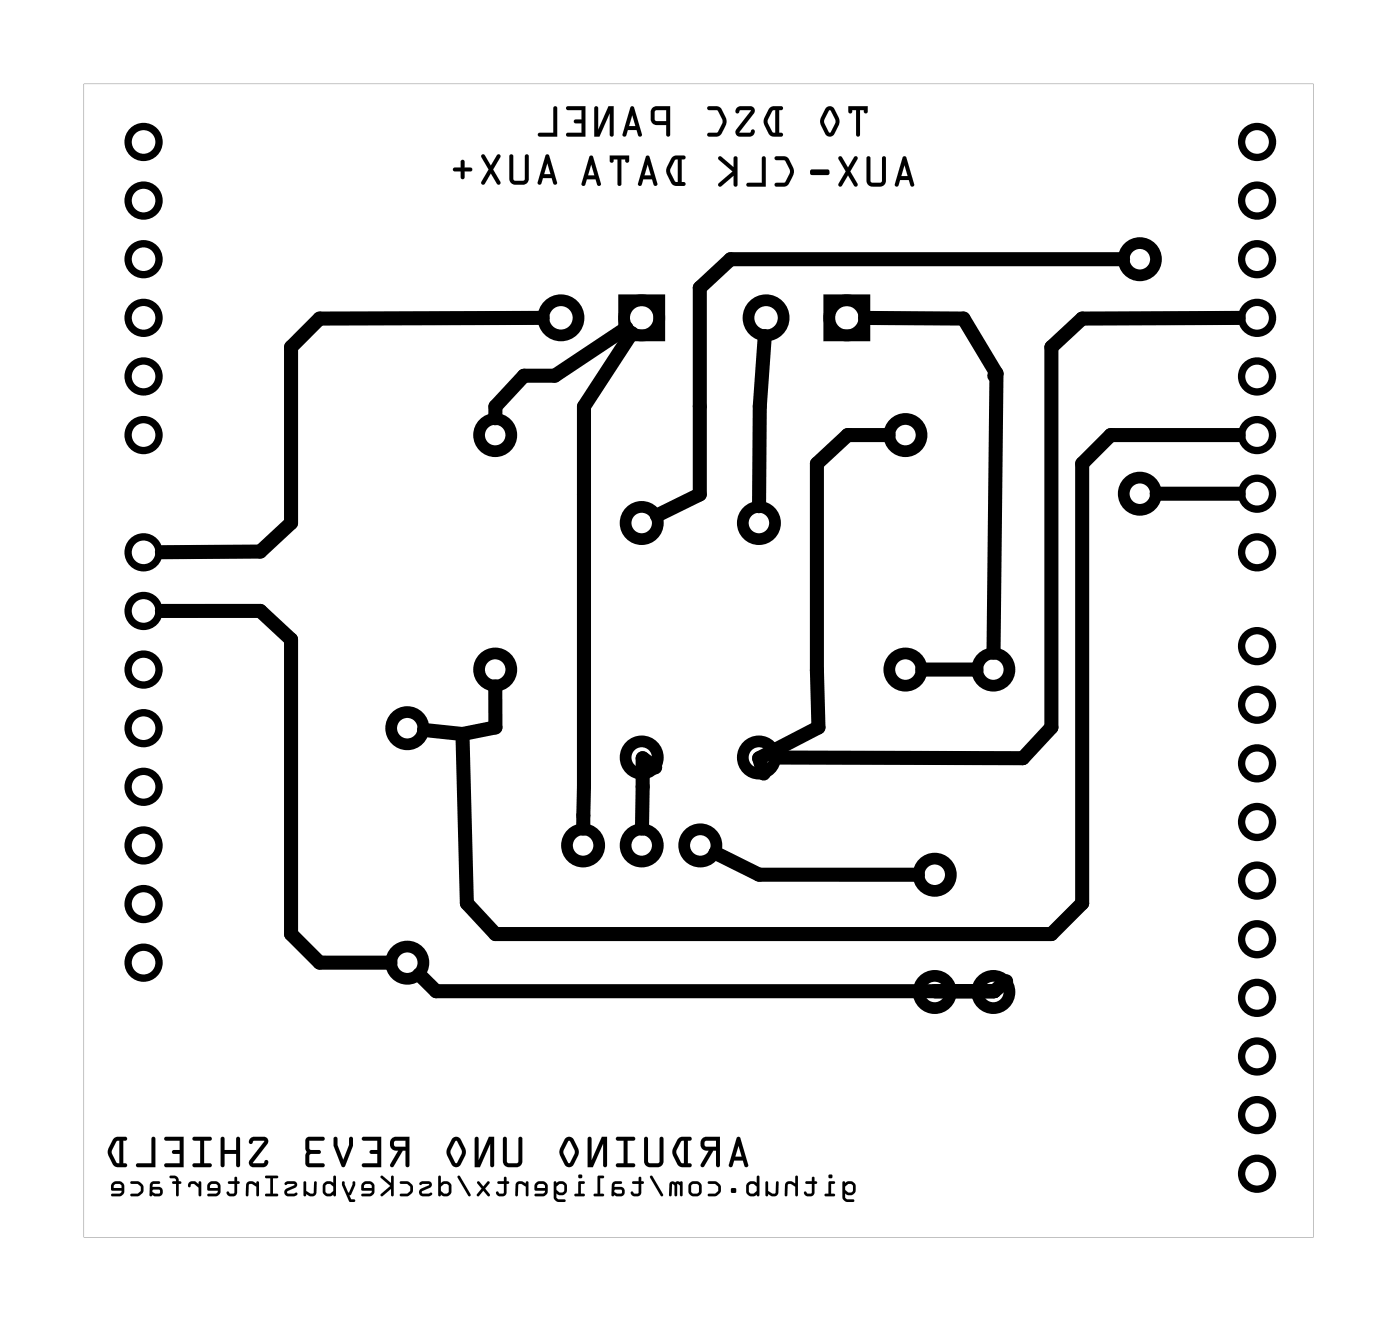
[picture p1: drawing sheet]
<svg xmlns="http://www.w3.org/2000/svg" width="61mm" height="57mm" viewBox="0 0 61 57" stroke-linecap="round" stroke-linejoin="round" font-family="sans-serif">
<g fill="#000">
<path d="M23.7 6.7l-.4 1.3h.1l.1-.3h.4l.1 .3h.1v-.1l-.3-1.2zM23.7 6.7h.1l.3 1.2v.1h-.1l-.1-.3h-.4l-.1 .3h-.1zM23.7 7.1l.2 .4h-.3zM23.7 7.1l-.1 .4h.3zM22.1 6.7v1.1l.1 .2h.6l.1-.3v-1h-.1l-.1 .1v1h-.4l-.1-.1v-1zM22.1 6.7h.1v1l.1 .1h.4v-1l.1-.1h.1v1l-.1 .3h-.6l-.1-.2zM20.9 6.7l.3 .6-.3 .7h.1l.3-.5 .2 .5h.1l.1-.1-.3-.6 .3-.6h-.2l-.2 .5-.3-.5zM20.9 6.7h.1l.3 .5 .2-.5h.2l-.3 .6 .3 .6-.1 .1h-.1l-.2-.5-.3 .5h-.1l.3-.7zM19.7 7.3v.1h.3v.3v.1l.1-.1v-.3h.3l.1-.1h-.1h-.3v-.3l-.1-.1v.1v.3zM19.7 7.3h.3v-.3v-.1l.1 .1v.3h.3h.1l-.1 .1h-.3v.3l-.1 .1v-.1v-.3h-.3z"/>
<path d="M23.7 6.7l-.4 1.3h.1l.1-.3h.4l.1 .3h.1v-.1l-.3-1.2zM23.7 7.1l.2 .4h-.3zM22.1 6.7v1.1l.1 .2h.6l.1-.3v-1h-.1l-.1 .1v1h-.4l-.1-.1v-1zM20.9 6.7l.3 .6-.3 .7h.1l.3-.5 .2 .5h.1l.1-.1-.3-.6 .3-.6h-.2l-.2 .5-.3-.5zM19.7 7.3v.1h.3v.3v.1l.1-.1v-.3h.3l.1-.1h-.1h-.3v-.3l-.1-.1v.1v.3z"/>
<path d="M29.1 6.8l-.2 .5v.3l.3 .4 .5 .1v-.2h-.2v-1h.2v-.1l-.4-.1zM29.1 6.8l.2-.1 .4 .1v.1h-.2v1h.2v.2l-.5-.1-.3-.4v-.3zM29.3 6.9h.1v1l-.2-.1-.2-.4zM29.3 6.9l-.3 .5 .2 .4 .2 .1v-1zM28 6.8l-.3 1.2h.1l.1-.2h.4v.2l.1 .1 .1-.1-.3-1.2zM28 6.8h.2l.3 1.2-.1 .1-.1-.1v-.2h-.4l-.1 .2h-.1zM28.1 7.1l.1 .5h-.3zM28.1 7.1l-.2 .5h.3zM26.4 6.7l.1 .3 .1-.1h.2v1.1l.1 .1v-1.2h.2l.1 .1 .1-.3zM26.4 6.7h.9l-.1 .3-.1-.1h-.2v1.2l-.1-.1v-1.1h-.2l-.1 .1zM25.6 6.8l-.4 1.2h.1l.1-.2h.4l.1 .2 .1 .1v-.1l-.3-1.2zM25.6 6.8h.1l.4 1.2-.1 .1-.1-.1-.1-.2h-.4l-.1 .2h-.1zM25.6 7.1l.2 .5h-.3zM25.6 7.1l-.1 .5h.3z"/>
<path d="M29.1 6.8a.78 .78 0 0 0 0 1.2l.5 .1 .1-.1-.2-.1v-1h.2v-.1l-.4-.1zM29.3 6.9h.1v1l-.2-.1-.2-.4zM28 6.8l-.3 1.2h.1l.1-.2h.4v.2l.1 .1 .1-.1-.3-1.2zM28.1 7.1l.1 .5h-.3zM26.4 6.7l.1 .3 .1-.1h.2v1.1l.1 .1v-1.2h.2l.1 .1 .1-.3zM25.6 6.8l-.4 1.2h.1l.1-.2h.4l.1 .2 .1 .1v-.1l-.3-1.2zM25.6 7.1l.2 .5h-.3z"/>
<path d="M33.6 6.8v.1l.4 .1 .2 .4-.2 .5h-.4v.1l.1 .1a.58 .58 0 0 0 .7-.6v-.2l-.2-.4-.2-.1zM33.6 6.8h.5l.3 .5-.1 .4-.3 .4-.4-.1v-.1h.4l.2-.5-.2-.4-.4-.1zM33 6.8v1.1h-.6v.2h.8v-1.2zM33 6.8l.2 .1v1.2h-.8v-.2h.6zM31.1 6.8l.1 .1 .5 .5-.6 .6 .2 .1 .5-.5v.4l.1 .1 .1-1.3h-.2v.4l-.5-.4zM31.1 6.8h.2l.5 .4v-.4h.2l-.1 1.3-.1-.1v-.4l-.5 .5-.2-.1 .6-.6-.5-.5z"/>
<path d="M33.6 6.8v.1l.4 .1 .2 .4-.2 .5h-.4v.1l.1 .1a.58 .58 0 0 0 .7-.6l-.2-.6-.2-.1zM33 6.8v1.1h-.6v.2h.8v-1.2zM31.1 6.8l.1 .1 .5 .5-.6 .6 .2 .1 .5-.5v.4l.1 .1 .1-1.3h-.2v.4l-.5-.4z"/>
<path d="M36.8 4.6v.3l.1-.1h.2v1l.1 .1 .1-1.1h.1l.2 .1v-.3zM36.8 4.6h.8v.3l-.2-.1h-.1l-.1 1.1-.1-.1v-1h-.2l-.1 .1zM35.8 4.7l-.3 .6 .3 .5a.22 .22 0 0 0 .4 0l.2-.6-.3-.5-.1-.1zM35.8 4.7l.2-.1 .1 .1 .3 .5-.2 .6a.22 .22 0 0 1-.4 0l-.3-.5zM35.9 4.8l.3 .5-.2 .5-.3-.5zM35.9 4.8l-.2 .5 .3 .4 .2-.4zM33.3 4.7l-.2 .5v.2l.3 .5h.5v-.1h-.1v-1l.1-.1-.4-.1zM33.3 4.7l.2-.1 .4 .1-.1 .1v1h.1v.1h-.5l-.3-.5v-.2zM33.5 4.8h.1v1l-.1-.1-.2-.4zM33.5 4.8l-.2 .5 .2 .4 .1 .1v-1zM31.9 4.7v.2l.2-.1h.4l-.6 .8v.2l.2 .1h.5l.1-.1v-.2l-.2 .2-.5-.1 .7-.8v-.2l-.2-.1zM31.9 4.7l.6-.1 .2 .1v.2l-.7 .8h.5l.2-.1v.2l-.1 .1h-.5l-.2-.1v-.2l.6-.8h-.4l-.2 .1zM30.7 4.6v.2h.4l.2 .5-.2 .4-.4 .1v.1a.58 .58 0 0 0 .8-.6v-.2l-.3-.4-.2-.1zM30.7 4.6h.5l.3 .6-.1 .4-.3 .3h-.4v-.1l.4-.1 .2-.4-.2-.5h-.4zM28.3 4.7l-.1 .6 .2 .1h.5v.5h.1v-1.3zM28.3 4.7l.7-.1v1.3h-.1v-.5h-.5l-.2-.1zM28.4 4.8h.5v.4h-.5zM28.4 4.8v.4h.5v-.4zM27.3 4.6l-.3 1.3h.1l.1-.3h.4l.1 .3h.1v-.1l-.3-1.1zM27.3 4.6l.2 .1 .3 1.1v.1h-.1l-.1-.3h-.4l-.1 .3h-.1zM27.4 5l.1 .5h-.2zM27.4 5l-.1 .5h.2zM25.8 4.6v1.3h.2l.4-1v.9l.1 .1 .1-1.3h-.2l-.5 1v-.9zM25.8 4.6l.1 .1v.9l.5-1h.2l-.1 1.3-.1-.1v-.9l-.4 1h-.2zM24.6 4.6v.2h.6v.4h-.3v.1h.3v.5h-.6l-.1 .1h.9v-1.3zM24.6 4.6h.8v1.3h-.9l.1-.2 .6 .1v-.5h-.3v-.1h.3v-.4h-.6zM24 4.6v1.2h-.6v.1h.8l-.1-1.2zM24 4.6l.2 .1v1.2h-.8v-.1h.6z"/>
<path d="M36.8 4.6v.3l.1-.1h.2v1l.1 .1 .1-1.1h.1l.2 .1v-.3zM35.8 4.7l-.3 .6 .3 .5a.22 .22 0 0 0 .4 0l.2-.6-.3-.5-.1-.1zM35.9 4.8l.3 .5-.2 .5-.3-.5zM33.3 4.7a.78 .78 0 0 0 0 1.1l.6 .1v-.1h-.1v-1l.1-.1-.4-.1zM33.5 4.8h.1v1l-.1-.1-.2-.4zM31.9 4.7v.2l.2-.1h.4l-.6 .8v.2l.2 .1h.5l.1-.1v-.2l-.2 .2-.5-.1 .7-.8v-.2l-.2-.1zM30.7 4.6v.2h.4l.2 .5-.2 .4-.4 .1v.1a.58 .58 0 0 0 .8-.6l-.3-.6-.2-.1zM28.3 4.7l-.1 .6 .2 .1h.5v.5h.1v-1.3zM28.4 4.8h.5v.4h-.5zM27.3 4.6l-.3 1.3h.1l.1-.3h.4l.1 .3h.1v-.1l-.3-1.1zM27.4 5l.1 .5h-.2zM25.8 4.6v1.3h.2l.4-1v.9l.1 .1 .1-1.3h-.2l-.5 1v-.9zM24.6 4.6v.2h.6v.4h-.3v.1h.3v.5h-.6l-.1 .1h.9v-1.3zM24 4.6v1.2h-.6v.1h.8v-1.2z"/>
<path d="M39.1 6.8l-.3 1.2 .1 .1 .1-.3h.4l.1 .3h.1v-.1l-.3-1.2zM39.1 6.8h.2l.3 1.2v.1h-.1l-.1-.3h-.4l-.1 .3-.1-.1zM39.2 7.2l.1 .4h-.2zM39.2 7.2l-.1 .4h.2zM37.6 6.8v1.1l.1 .2h.5l.2-.3v-1h-.1l-.1 .1v1h-.4l-.1-.1v-1zM37.6 6.8h.1v1l.1 .1h.4v-1l.1-.1h.1v1l-.2 .3h-.5l-.1-.2zM36.4 6.8l.3 .6-.4 .6h.2l.3-.4 .2 .4 .1 .1 .1-.1-.3-.6 .3-.6h-.2l-.2 .5-.3-.5zM36.4 6.8h.1l.3 .5 .2-.5h.2l-.3 .6 .3 .6-.1 .1-.1-.1-.2-.4-.3 .4h-.2l.4-.6zM35.1 7.4v.1l.1 .1h.7v-.1v-.2zM35.1 7.4l.8-.1 .1 .2-.1 .1h-.7l-.1-.1z"/>
<path d="M39.1 6.8l-.3 1.2 .1 .1 .1-.3h.4l.1 .3h.1v-.1l-.3-1.2zM39.2 7.2l.1 .4h-.2zM37.6 6.8v1.1l.1 .2h.5l.2-.3v-1h-.1l-.1 .1v1h-.4l-.1-.1v-1zM36.4 6.8l.3 .6-.4 .6h.2l.3-.4 .2 .4 .1 .1 .1-.1-.3-.6 .3-.6h-.2l-.2 .5-.3-.5zM35.1 7.4v.1l.1 .1h.7l.1-.1-.1-.2z"/>
<path d="M3.6 3.6v50h53.3v-50zM3.6 3.6h53.3v50h-53.3z"/>
<path d="M31.9 49.3l-.3 1.2 .1 .1 .1-.3h.4l.1 .2 .1 .1v-.1l-.3-1.2zM32 49.3h.1l.3 1.2v.1l-.1-.1-.1-.2h-.4l-.1 .3-.1-.1zM32 49.6l.1 .5h-.2zM32 49.6l-.1 .5h.2zM30.4 49.3a.31 .31 0 0 0 0 .4 .31 .31 0 0 0 .3 .2l-.3 .6h.1l.4-.6h.1v.6l.2 .1v-1.3zM30.4 49.3h.8v1.3l-.2-.1v-.6h-.1l-.4 .7-.1-.1 .3-.6a.31 .31 0 0 1-.3-.2 .31 .31 0 0 1 0-.4zM30.6 49.4h.4v.3h-.4zM30.6 49.5v.2h.4v-.3zM29.4 49.3l-.3 .5 .1 .3 .2 .4 .5 .1 .1-.2h-.2v-1h.2v-.1h-.4zM29.4 49.3h.2h.4v.1h-.2v1h.2l-.1 .2-.5-.1-.2-.4-.1-.3zM29.5 49.4h.1v1h-.1l-.2-.5zM29.5 49.4l-.2 .5 .2 .5h.1v-1zM27.9 49.3v1.1l.2 .2h.5l.2-.3v-1h-.2v1.1h-.4l-.1-.1v-1zM27.9 49.3h.2v1l.1 .1h.4v-1.1h.1h.1v1l-.2 .3h-.5l-.2-.2zM26.7 49.3v.1h.3v1h-.3v.1l.8 .1v-.2h-.3v-1h.3v-.1zM26.7 49.3h.8v.1h-.3v1h.3v.2l-.8-.1v-.1h.3v-1h-.3zM25.5 49.3v1.3h.2l.4-1v.9l.2 .1v-1.3h-.2l-.5 1v-1zM25.5 49.3h.1v1l.5-1h.2v1.3l-.2-.1v-.9l-.4 1h-.2zM24.5 49.3l-.3 .6 .3 .6a.22 .22 0 0 0 .4 0l.2-.7-.3-.5h-.1zM24.5 49.3h.2h.1l.3 .5-.2 .7a.22 .22 0 0 1-.4 0l-.3-.6zM24.6 49.4l.3 .5-.2 .5-.3-.5zM24.6 49.4l-.2 .5 .3 .5 .2-.5zM21.8 49.3v1.1l.2 .2h.5l.1-.3v-1h-.1v1.1h-.4l-.1-.1v-1zM21.8 49.3h.2v1l.1 .1h.4v-1.1h.1v1l-.1 .3h-.5l-.2-.2zM20.6 49.3v1.3h.2l.4-1v.9l.2 .1v-1.3h-.2l-.5 1v-1zM20.6 49.3h.1v1l.5-1h.2v1.3l-.2-.1v-.9l-.4 1h-.2zM19.6 49.3l-.2 .6 .2 .6a.22 .22 0 0 0 .4 0l.2-.7-.3-.5h-.1zM19.6 49.3h.2h.1l.3 .5-.2 .7a.22 .22 0 0 1-.4 0l-.3-.6zM19.7 49.4l.3 .5-.2 .5-.3-.5zM19.7 49.4l-.2 .5 .3 .5 .2-.5zM17 49.3a.31 .31 0 0 0-.1 .4 .31 .31 0 0 0 .4 .2l-.4 .6h.2l.4-.6h.1v.6l.1 .1v-1.3zM17 49.3h.7v1.3l-.1-.1v-.6h-.1l-.5 .7-.1-.1 .4-.6a.31 .31 0 0 1-.4-.2 .31 .31 0 0 1 .1-.4zM17.1 49.4h.5v.3h-.5zM17.1 49.5v.2h.5v-.3zM15.7 49.3v.1h.7v.4h-.3l-.1 .1 .1 .1h.3v.4h-.6l-.1 .1 .8 .1v-1.3zM15.7 49.3h.8v1.3l-.8-.1 .1-.1h.6v-.4h-.3l-.1-.1 .1-.1h.3v-.4h-.7zM14.5 49.3v.3l.3 .9 .1 .1 .4-1v-.3h-.2v.3l-.2 .7-.3-.7v-.3zM14.5 49.3h.1v.3l.3 .7 .2-.7v-.3h.2v.3l-.4 1-.1-.1-.3-.9zM13.3 49.3l-.1 1.2 .2 .1h.6v-.2h-.6v-.4h.5v-.1v-.1h-.5v-.4h.6l.1-.1zM13.3 49.3h.8l-.1 .1h-.6v.4h.5v.1v.1h-.5v.4h.6v.2h-.6l-.2-.1zM10.9 49.3l-.1 .3 .2-.2 .5 .1-.7 .8v.2l.2 .1h.5l.1-.2v-.1l-.2 .1h-.4l.6-.8v-.2l-.2-.1zM10.9 49.3h.5l.2 .1v.2l-.6 .8h.4l.2-.1v.1l-.1 .2h-.5l-.2-.1v-.2l.7-.8-.5-.1-.2 .2zM9.6 49.3v1.2h.1v-.5h.5v.5l.2 .1v-1.3h-.2v.5h-.5v-.5zM9.6 49.3h.1v.5h.5v-.5h.2v1.3l-.2-.1v-.5h-.5v.5h-.1zM8.4 49.3v.1h.3v1h-.3l-.1 .1 .8 .1v-.2h-.3v-1h.3l.1-.1zM8.4 49.3h.8l-.1 .1h-.3v1h.3v.2l-.8-.1 .1-.1h.3v-1h-.3zM7.1 49.3l.1 .1h.6v.4h-.3v.1v.1h.3v.4h-.6l-.1 .1 .9 .1v-1.3zM7.1 49.3h.9v1.3l-.9-.1 .1-.1h.6v-.4h-.3v-.1v-.1h.3v-.4h-.6zM6.6 49.3v1.1h-.7v.2h.8v-1.3zM6.6 49.3h.1v1.3h-.8v-.2h.7zM4.9 49.3l-.2 .5v.3l.3 .4 .5 .1v-.2h-.2v-1h.2v-.1h-.4zM4.9 49.3h.2h.4v.1h-.2v1h.2v.2l-.5-.1-.3-.4v-.3zM5.1 49.4h.1v1h-.2l-.2-.5zM5.1 49.4l-.3 .5 .2 .5h.2v-1z"/>
<path d="M31.9 49.3l-.3 1.2 .1 .1 .1-.3h.4l.1 .2 .1 .1v-.1l-.3-1.2zM32 49.6l.1 .5h-.2zM30.4 49.3a.31 .31 0 0 0 0 .4 .31 .31 0 0 0 .3 .2l-.3 .6 .1 .1 .4-.7h.1v.6l.2 .1v-1.3zM30.6 49.5l.4-.1v.3h-.4zM29.4 49.3a.78 .78 0 0 0 0 1.2l.5 .1 .1-.1-.2-.1v-1h.2v-.1h-.4zM29.5 49.4h.1v1h-.1l-.2-.5zM27.9 49.3v1.1l.2 .2h.5l.2-.3v-1h-.2v1.1h-.4l-.1-.1v-1zM26.7 49.3v.1h.3v1h-.3v.1l.8 .1v-.2h-.3v-1h.3v-.1zM25.5 49.3v1.3h.2l.4-1v.9l.2 .1v-1.3h-.2l-.5 1v-1zM24.5 49.3l-.3 .6 .3 .6a.22 .22 0 0 0 .4 0l.2-.7-.3-.5h-.1zM24.6 49.4l.3 .5-.2 .5-.3-.5zM21.8 49.3v1.1l.2 .2h.5l.1-.3v-1h-.1v1.1h-.4l-.1-.1v-1zM20.6 49.3v1.3h.2l.4-1v.9l.2 .1v-1.3h-.2l-.5 1v-1zM19.6 49.3l-.2 .6 .2 .6a.22 .22 0 0 0 .4 0l.2-.7-.3-.5h-.1zM19.7 49.4l.3 .5-.2 .5-.3-.5zM17 49.3a.31 .31 0 0 0-.1 .4 .31 .31 0 0 0 .4 .2l-.4 .6 .1 .1 .5-.7h.1v.6l.1 .1v-1.3zM17.1 49.5l.5-.1v.3h-.5zM15.7 49.3v.1h.7v.4h-.3l-.1 .1 .1 .1h.3v.4h-.6l-.1 .1 .8 .1v-1.3zM14.5 49.3v.3l.3 .9 .1 .1 .4-1v-.3h-.2v.3l-.2 .7-.3-.7v-.3zM13.3 49.3l-.1 1.2 .2 .1h.6v-.2h-.6v-.4h.5v-.1v-.1h-.5v-.4h.6l.1-.1zM10.9 49.3l-.1 .3 .2-.2 .5 .1-.7 .8v.2l.2 .1h.5l.1-.2v-.1l-.2 .1h-.4l.6-.8v-.2l-.2-.1zM9.6 49.3v1.2h.1v-.5h.5v.5l.2 .1v-1.3h-.2v.5h-.5v-.5zM8.4 49.3v.1h.3v1h-.3l-.1 .1 .8 .1v-.2h-.3v-1h.3l.1-.1zM7.1 49.3l.1 .1h.6v.4h-.3v.1v.1h.3v.4h-.6l-.1 .1 .9 .1v-1.3zM6.6 49.3v1.1h-.7v.2h.8v-1.3zM4.9 49.3a.78 .78 0 0 0 0 1.2l.5 .1 .1-.1-.2-.1v-1h.2v-.1h-.4zM5.1 49.4h.1v1h-.2l-.2-.5z"/>
<path d="M36.5 51.2v.8l.2 .1h.3v-.1l-.4-.1v-.2l.2 .1 .2-.1 .1-.4-.2-.1-.3 .1zM36.5 51.2l.1 .1 .3-.1 .2 .1-.1 .4-.2 .1-.2-.1v.2l.4 .1v.1h-.3l-.2-.1zM36.6 51.4l.3-.1 .1 .3-.3 .1-.1-.1zM36.6 51.4v.2l.1 .1 .3-.1-.1-.3zM35.9 51.2v.5l-.2 .1h.5v-.1h-.2v-.4l.2-.1zM35.9 51.2h.3l-.2 .1v.4h.2v.1h-.5l.2-.1zM35.9 51a.1 .1 0 0 0 .2 0 .1 .1 0 0 0-.2 0zM35.9 51a.1 .1 0 0 1 .2 0 .1 .1 0 0 1-.2 0zM34.9 51.2v.1h.3v.4h-.2l-.1-.1-.1 .1a.24 .24 0 0 0 .3 .1 .24 .24 0 0 0 .2-.1v-.4l.1-.1h-.1v-.2h-.1v.2zM34.9 51.2h.3v-.2h.1v.2h.1l-.1 .1v.4a.22 .22 0 0 1-.2 .2 .22 .22 0 0 1-.2-.3l.1 .1h.2v-.4h-.3zM34.1 51.2l-.1 .6h.1l.1-.5 .3 .1v.4h.1v-.8h-.1v.3l-.2-.1zM34.1 51.2h.2l.2 .1v-.3h.1v.8h-.1v-.4l-.2-.1h-.2v.5h-.1zM33.2 51.2v.6h.1v-.1l.1 .1a.22 .22 0 0 0 .3-.1v-.5h-.1v.5l-.3-.1v-.4zM33.2 51.2h.1v.4l.2 .1h.1v-.5h.1v.5a.25 .25 0 0 1-.2 .1 .25 .25 0 0 1-.2-.1l-.1 .1zM32.4 51.3v.4l.1 .1h.3h.1v-.8h-.1v.3l-.2-.1zM32.4 51.3l.2-.1 .2 .1v-.3h.1v.8h-.1h-.3l-.1-.1zM32.5 51.3h.2l.1 .1v.2l-.1 .1h-.2zM32.5 51.4v.3h.2l.1-.1v-.2l-.1-.1zM31.7 51.5v.2h.2v-.2zM31.7 51.5h.2v.2h-.2zM30.7 51.2v.1h.3l.1 .1v.2l-.1 .1h-.3v.1h.4l.1-.2v-.2l-.2-.2zM30.7 51.2h.4a.33 .33 0 0 1 0 .6h-.4v-.1h.3l.1-.1v-.2l-.1-.1h-.3zM29.8 51.5a.33 .33 0 0 0 .6 0 .33 .33 0 0 0-.6 0zM29.8 51.5a.33 .33 0 0 1 .6 0 .33 .33 0 0 1-.6 0zM30 51.3l.3 .1-.1 .3h-.2zM30 51.3v.4h.2l.1-.3zM29.1 51.2l-.1 .6h.1v-.5l.1 .1 .1 .4 .1-.5 .1 .1v.4h.1v-.6zM29.1 51.2h.5v.6h-.1v-.4l-.1-.1-.1 .5h-.1v-.4v-.1l-.1 .5h-.1zM28.2 51l.5 .8v-.1l-.4-.7zM28.2 51h.1l.4 .7v.1zM27.4 51.2v.1h.3v.4h-.2l-.1-.1-.1 .1a.24 .24 0 0 0 .3 .1 .24 .24 0 0 0 .2-.1v-.4l.1-.1h-.1v-.2h-.1v.2zM27.4 51.2h.3v-.2h.1v.2h.1l-.1 .1v.4a.22 .22 0 0 1-.2 .2 .22 .22 0 0 1-.2-.3l.1 .1h.2v-.4h-.3zM26.6 51.2l-.1 .6h.4a.21 .21 0 0 0 .2-.2 .21 .21 0 0 0-.2-.2h-.3l.3-.1v-.1zM26.6 51.2h.3v.1h-.2l-.1 .1h.3a.21 .21 0 0 1 .2 .2 .21 .21 0 0 1-.2 .2h-.4zM26.6 51.6l.3-.1 .1 .2h-.3l-.1-.1zM26.6 51.6l.1 .1h.3l-.1-.2zM25.9 51v.7l-.2 .1h.4l.1-.1h-.2v-.6l.2-.1zM25.9 51h.3l-.2 .1v.6h.2l-.1 .1h-.4l.2-.1zM25.1 51.2v.5l-.2 .1h.4v-.1h-.1v-.4l.1-.1zM25.1 51.2h.2l-.1 .1v.4h.1v.1h-.4l.2-.1zM25.1 51a.09 .09 0 0 0 .1 0 .09 .09 0 0 0-.1 0zM25.1 51a.09 .09 0 0 1 .1 0 .09 .09 0 0 1-.1 0zM24 51.2v.8l.2 .1h.3v-.1l-.4-.1v-.2l.2 .1 .2-.1v-.4l-.1-.1-.3 .1zM24 51.2l.1 .1 .3-.1 .2 .1-.1 .4-.2 .1-.2-.1v.2l.4 .1v.1h-.3l-.2-.1zM24.1 51.4l.3-.1v.3l-.2 .1-.1-.1zM24.1 51.4v.2l.1 .1 .2-.1v-.3zM23.2 51.3v.3h.4l-.1 .1h-.3v.1h.4l.1-.2v-.3l-.2-.1zM23.2 51.3l.3-.1 .2 .1v.3l-.1 .2h-.4v-.1h.3l.1-.1h-.4zM23.3 51.3h.3v.2h-.3zM23.3 51.3v.2h.3v-.2zM22.4 51.2l-.1 .6h.1l.1-.5 .3 .1v.4h.1v-.6l-.1 .1-.2-.1zM22.4 51.2h.2l.2 .1 .1-.1v.6h-.1v-.4l-.2-.1h-.1l-.1 .5h-.1zM21.6 51.2v.1h.2v.4h-.1l-.1-.1-.1 .1a.24 .24 0 0 0 .2 .1 .24 .24 0 0 0 .3-.1v-.4l.1-.1h-.1l-.1-.2h-.1v.2zM21.6 51.2h.2v-.2h.1l.1 .2h.1l-.1 .1v.4a.22 .22 0 0 1-.3 .2 .22 .22 0 0 1-.2-.3l.2 .1h.1v-.4h-.2zM20.7 51.2l.2 .3-.2 .3 .2-.2 .3 .2-.2-.3 .2-.3-.3 .2zM20.7 51.2l.2 .2 .3-.2-.2 .3 .2 .3-.3-.2-.2 .2 .2-.3zM19.8 51l.6 .8v-.1l-.5-.7zM19.8 51h.1l.5 .7v.1zM19 51v.8h.4l.2-.1-.1-.4-.1-.1-.3 .1v-.3zM19 51h.1v.3l.3-.1 .1 .1 .1 .4-.2 .1h-.4zM19.1 51.4l.1-.1h.2v.4h-.1l-.2-.1zM19.1 51.4v.2l.1 .1h.2v-.4h-.2zM18.2 51.3h.4l-.4 .3v.1l.1 .1h.4v-.1h-.4l.3-.2a.15 .15 0 0 0 .1-.2 .15 .15 0 0 0-.1-.1zM18.2 51.3l.4-.1 .1 .1v.1l-.4 .3h.4v.1h-.4a.18 .18 0 0 1-.1-.1 .18 .18 0 0 1 .1-.2l.3-.2h-.4zM17.3 51.2l.1 .1h.3l.1 .1v.2l-.2 .1h-.2l-.1 .1h.4l.2-.2v-.2l-.2-.2zM17.3 51.2h.5a.33 .33 0 0 1-.1 .6h-.4l.1-.1h.2l.2-.1v-.2l-.2-.1h-.2zM16.5 51l.4 .4-.4 .4h.1l.3-.3 .1 .3 .1-.8h-.1l-.1 .3zM16.5 51l.4 .3 .1-.3h.1l-.1 .8-.1-.3-.3 .3h-.1l.4-.4zM15.7 51.3v.3h.4l-.1 .1h-.3v.1h.4l.1-.2v-.3l-.2-.1zM15.7 51.3l.3-.1 .2 .1v.3l-.1 .2h-.4v-.1h.3l.1-.1h-.4zM15.8 51.3h.2l.1 .2h-.3zM15.8 51.3v.2h.3l-.1-.2zM14.8 51.2v.1l.3 .7 .3 .1v-.1h-.2l-.1-.2 .3-.6h-.1l-.2 .5-.2-.5zM14.8 51.2h.1l.2 .5 .2-.5h.1l-.3 .6 .1 .2h.2v.1l-.3-.1-.3-.7zM14 51.3v.4l.1 .1h.3h.1v-.8l-.1 .3-.2-.1zM14 51.3l.2-.1 .2 .1v-.3h.1v.8h-.1h-.3l-.1-.1zM14.1 51.3h.2l.1 .1v.2l-.1 .1h-.2zM14.1 51.4v.3h.2l.1-.1v-.2l-.1-.1zM13.2 51.2v.6l.1-.1 .1 .1a.22 .22 0 0 0 .3-.1v-.5h-.1l-.1 .5-.2-.1v-.4zM13.2 51.2h.1v.4l.2 .1h.1v-.5h.1v.5a.25 .25 0 0 1-.2 .1 .25 .25 0 0 1-.2-.1l-.1 .1zM12.3 51.3h.1h.4l-.4 .3-.1 .1 .1 .1h.5v-.1h-.5l.4-.2a.15 .15 0 0 0 .1-.2 .15 .15 0 0 0-.2-.1zM12.3 51.3l.4-.1 .2 .1-.1 .1-.4 .3h.5v.1h-.4a.18 .18 0 0 1-.2-.1 .18 .18 0 0 1 .1-.2l.4-.2h-.4zM11.5 51l.2 .1v.6l-.2 .1h.5v-.1h-.2v-.6l.2-.1h.1zM11.5 51h.6h-.1l-.2 .1v.6h.2v.1h-.5v-.1h.2v-.6l-.2-.1zM10.7 51.2v.6h.1v-.5l.3 .1v.4h.1v-.6l-.1 .1-.2-.1zM10.7 51.2h.2l.2 .1 .1-.1v.6h-.1v-.4l-.2-.1h-.1v.5h-.1zM9.9 51.2v.1h.3v.4h-.2l-.1-.1-.1 .1a.24 .24 0 0 0 .3 .1 .24 .24 0 0 0 .2-.1v-.4l.1-.1h-.1v-.2h-.1v.2zM9.9 51.2h.3v-.2h.1v.2h.1l-.1 .1v.4a.22 .22 0 0 1-.3 .2 .22 .22 0 0 1-.2-.3l.2 .1h.2v-.4h-.3zM9 51.3v.3h.4v.1h-.4v.1h.4l.2-.2-.1-.3-.2-.1zM9 51.3l.3-.1 .2 .1 .1 .3-.2 .2h-.4v-.1h.4v-.1h-.4zM9.1 51.3h.3v.2h-.3zM9.1 51.3v.2h.3v-.2zM8.2 51.2v.2l.2-.1 .2 .2v.3h.1v-.6h-.1v.1l-.1-.1zM8.2 51.2h.3l.1 .1v-.1h.1v.6h-.1v-.3l-.2-.2-.2 .1zM7.4 51l.2 .1v.1h-.1l.1 .1 .1 .5v-.5l.2-.1h-.2a.25 .25 0 0 0-.3-.2zM7.4 51a.25 .25 0 0 1 .3 .2h.2l-.2 .1v.5l-.1-.5-.1-.1h.1v-.1l-.2-.1zM6.5 51.2v.6h.4a.21 .21 0 0 0 .2-.2 .21 .21 0 0 0-.2-.2h-.3l.3-.1v-.1zM6.5 51.2h.4v.1h-.3v.1h.3a.21 .21 0 0 1 .2 .2 .21 .21 0 0 1-.2 .2h-.4zM6.6 51.6l.3-.1v.2h-.2l-.1-.1zM6.6 51.6l.1 .1h.2v-.2zM5.7 51.2v.1h.3l.1 .1v.2l-.1 .1h-.3v.1h.4l.1-.2v-.2l-.2-.2zM5.7 51.2h.4a.33 .33 0 0 1 0 .6h-.5l.1-.1h.3l.1-.1v-.2l-.1-.1h-.3zM4.9 51.3l-.1 .3h.5l-.1 .1h-.4v.1h.5l.1-.2-.1-.3-.1-.1zM4.9 51.3l.3-.1 .2 .1v.3l-.1 .2h-.5v-.1h.4l.1-.1h-.5zM5 51.3h.2l.1 .2h-.4zM5 51.3l-.1 .2h.4l-.1-.2z"/>
<path d="M36.5 51.2v.8l.2 .1h.3v-.1l-.4-.1v-.2l.2 .1 .2-.1 .1-.4-.2-.1-.3 .1zM36.6 51.4l.3-.1 .1 .3-.3 .1-.1-.1zM35.9 51.2v.5l-.2 .1h.5v-.1h-.2v-.4l.2-.1zM35.9 51a.1 .1 0 0 0 .2 0 .1 .1 0 0 0-.2 0zM34.9 51.2v.1h.3v.4h-.4a.23 .23 0 0 0 .3 .2 .23 .23 0 0 0 .2-.2v-.4l.1-.1h-.1v-.2h-.1v.2zM34.1 51.2l-.1 .6h.1l.1-.5 .3 .1v.4h.1v-.8h-.1v.3l-.2-.1zM33.2 51.2v.6l.1-.1a.25 .25 0 0 0 .2 .1 .25 .25 0 0 0 .2-.1v-.5h-.1v.5l-.3-.1v-.4zM32.4 51.3v.4l.1 .1h.3h.1v-.8h-.1v.3l-.2-.1zM32.5 51.3h.2l.1 .1v.2l-.1 .1h-.2zM31.7 51.5v.2h.2v-.2zM30.7 51.2v.1h.3l.1 .1v.2l-.1 .1-.3 .1h.3a.33 .33 0 0 0 .3-.3 .33 .33 0 0 0-.3-.3zM29.8 51.5a.33 .33 0 0 0 .6 0 .33 .33 0 0 0-.6 0zM30 51.3l.3 .1-.1 .3h-.2zM29.1 51.2l-.1 .6h.1v-.5l.1 .1v.4h.1l.1-.5 .1 .1v.4h.1v-.6zM28.2 51l.5 .8v-.1l-.4-.7zM27.4 51.2v.1h.3v.4h-.4a.23 .23 0 0 0 .3 .2 .23 .23 0 0 0 .2-.2v-.4l.1-.1h-.1v-.2h-.1v.2zM26.6 51.2l-.1 .6h.4a.21 .21 0 0 0 .2-.2 .21 .21 0 0 0-.2-.2h-.3l.3-.1v-.1zM26.6 51.6l.3-.1 .1 .2h-.3l-.1-.1zM25.9 51v.7l-.2 .1h.4l.1-.1h-.2v-.6l.2-.1zM25.1 51.2v.5l-.2 .1h.4v-.1h-.1v-.4l.1-.1zM25.1 51a.09 .09 0 0 0 .1 0 .09 .09 0 0 0-.1 0zM24 51.2v.8l.2 .1h.3v-.1l-.4-.1v-.2l.2 .1 .2-.1 .1-.4-.2-.1-.3 .1zM24.1 51.4l.3-.1v.3l-.2 .1-.1-.1zM23.2 51.3v.3h.4l-.1 .1h-.3v.1h.4l.1-.2v-.3l-.2-.1zM23.3 51.3h.3v.2h-.3zM22.4 51.2l-.1 .6h.1l.1-.5 .3 .1v.4h.1v-.6l-.1 .1-.2-.1zM21.6 51.2v.1h.2v.4h-.3a.23 .23 0 0 0 .2 .2 .23 .23 0 0 0 .3-.2v-.4l.1-.1h-.1l-.1-.2h-.1v.2zM20.7 51.2l.2 .3-.2 .3 .2-.2 .3 .2-.2-.3 .2-.3-.3 .2zM19.8 51l.6 .8v-.1l-.5-.7zM19 51v.8h.4l.2-.1-.1-.4-.1-.1-.3 .1v-.3zM19.1 51.4l.1-.1h.2v.4h-.2l-.1-.1zM18.2 51.3h.4l-.3 .2a.18 .18 0 0 0-.1 .2 .18 .18 0 0 0 .1 .1h.4v-.1h-.4l.3-.2a.15 .15 0 0 0 .1-.2 .15 .15 0 0 0-.1-.1zM17.3 51.2l.1 .1h.2l.2 .1v.2l-.1 .1-.4 .1h.1h.2a.33 .33 0 0 0 .3-.3 .33 .33 0 0 0-.3-.3zM16.5 51l.4 .4-.4 .4h.1l.3-.3 .1 .3 .1-.8h-.1l-.1 .3zM15.7 51.3v.3h.4l-.1 .1h-.3v.1h.4l.1-.2v-.3l-.2-.1zM15.8 51.3h.2l.1 .2h-.3zM14.8 51.2v.1l.3 .7 .3 .1v-.1h-.2l-.1-.2 .3-.6h-.1l-.2 .5-.2-.5zM14 51.3v.4l.1 .1h.3h.1v-.8h-.1v.3l-.2-.1zM14.1 51.3h.2l.1 .1v.2l-.1 .1h-.2zM13.2 51.2v.6l.1-.1a.25 .25 0 0 0 .2 .1 .25 .25 0 0 0 .2-.1v-.5h-.1l-.1 .5-.2-.1v-.4zM12.3 51.3h.1h.4l-.4 .2a.18 .18 0 0 0-.1 .2 .18 .18 0 0 0 .2 .1h.4v-.1h-.5l.4-.2a.15 .15 0 0 0 .1-.2 .15 .15 0 0 0-.2-.1zM11.5 51l.2 .1v.6h-.2v.1h.5v-.1h-.2v-.6l.2-.1h.1zM10.7 51.2v.6h.1v-.5l.3 .1v.4h.1v-.6l-.1 .1-.2-.1zM9.9 51.2v.1h.3v.4h-.4a.23 .23 0 0 0 .2 .2 .23 .23 0 0 0 .3-.2v-.4l.1-.1h-.1v-.2h-.1v.2zM9 51.3v.3h.4v.1h-.4v.1h.4l.2-.2-.1-.3-.2-.1zM9.1 51.3h.3v.2h-.3zM8.2 51.2v.2l.2-.1 .2 .2v.3h.1v-.6h-.1v.1l-.1-.1zM7.4 51l.2 .1v.1h-.1l.1 .1 .1 .5v-.5h.2l-.1-.1a.32 .32 0 0 0-.4-.2zM6.5 51.2v.6h.4a.21 .21 0 0 0 .2-.2 .21 .21 0 0 0-.2-.2h-.3l.3-.1v-.1zM6.6 51.6l.3-.1v.2h-.2l-.1-.1zM5.7 51.2v.1h.3l.1 .1v.2l-.1 .1-.4 .1h.1h.2a.33 .33 0 0 0 .3-.3 .33 .33 0 0 0-.3-.3zM4.9 51.3l-.1 .3h.5l-.1 .1h-.4v.1h.5l.1-.2-.1-.3-.1-.1zM5 51.3h.2l.1 .2h-.4z"/>
</g>
<g fill="none" stroke="#000" stroke-width=".51">
<path d="M27.1 13h1.5v1.5h-1.5zM35.9 13h1.6v1.5h-1.6z"/>
<circle cx="21.5" cy="18.9" r=".7"/>
<circle cx="24.3" cy="13.8" r=".76"/>
<circle cx="27.8" cy="13.8" r=".76"/>
<circle cx="33.2" cy="13.8" r=".76"/>
<circle cx="36.7" cy="13.8" r=".76"/>
<circle cx="39.2" cy="18.9" r=".7"/>
<circle cx="49.4" cy="11.2" r=".7"/>
<circle cx="17.7" cy="31.6" r=".7"/>
<circle cx="21.5" cy="29" r=".7"/>
<circle cx="25.3" cy="36.6" r=".7"/>
<circle cx="27.8" cy="32.8" r=".7"/>
<circle cx="27.8" cy="22.7" r=".7"/>
<circle cx="27.8" cy="36.6" r=".7"/>
<circle cx="30.4" cy="36.6" r=".7"/>
<circle cx="32.9" cy="32.8" r=".7"/>
<circle cx="32.9" cy="22.7" r=".7"/>
<circle cx="39.2" cy="29" r=".7"/>
<circle cx="40.5" cy="37.9" r=".7"/>
<circle cx="43.1" cy="29" r=".7"/>
<circle cx="49.4" cy="21.4" r=".7"/>
<circle cx="17.7" cy="41.7" r=".7"/>
<circle cx="40.5" cy="43" r=".7"/>
<circle cx="43.1" cy="43" r=".7"/>
</g>
<g fill="none" stroke="#000" stroke-width=".32">
<circle cx="6.2" cy="6.2" r=".67"/>
<circle cx="6.2" cy="8.7" r=".67"/>
<circle cx="6.2" cy="16.3" r=".67"/>
<circle cx="6.2" cy="18.9" r=".67"/>
<circle cx="6.2" cy="11.2" r=".67"/>
<circle cx="6.2" cy="13.8" r=".67"/>
<circle cx="54.5" cy="18.9" r=".67"/>
<circle cx="54.5" cy="6.2" r=".67"/>
<circle cx="54.5" cy="8.7" r=".67"/>
<circle cx="54.5" cy="16.3" r=".67"/>
<circle cx="54.5" cy="11.2" r=".67"/>
<circle cx="54.5" cy="13.8" r=".67"/>
<circle cx="6.2" cy="23.9" r=".67"/>
<circle cx="6.2" cy="36.6" r=".67"/>
<circle cx="6.2" cy="39.2" r=".67"/>
<circle cx="6.2" cy="31.6" r=".67"/>
<circle cx="6.2" cy="29" r=".67"/>
<circle cx="6.2" cy="34.1" r=".67"/>
<circle cx="6.2" cy="26.5" r=".67"/>
<circle cx="54.5" cy="23.9" r=".67"/>
<circle cx="54.5" cy="21.4" r=".67"/>
<circle cx="54.5" cy="33.1" r=".67"/>
<circle cx="54.5" cy="38.2" r=".67"/>
<circle cx="54.5" cy="35.6" r=".67"/>
<circle cx="54.5" cy="30.5" r=".67"/>
<circle cx="54.5" cy="28" r=".67"/>
<circle cx="6.2" cy="41.7" r=".67"/>
<circle cx="54.5" cy="45.8" r=".67"/>
<circle cx="54.5" cy="40.7" r=".67"/>
<circle cx="54.5" cy="43.2" r=".67"/>
<circle cx="54.5" cy="48.3" r=".67"/>
<circle cx="54.5" cy="50.9" r=".67"/>
</g>
<g fill="none" stroke="#000" stroke-width=".61">
<path d="M23.5 13.8h-9.6l-1.3 1.2v7.7l-1.3 1.2h-4.3M27.2 14.2l-3.2 2.1h-1.3l-1.2 1.3v.5M27.4 14.4l-2.1 3.2v18.3M33.1 14.6l-.2 3v4.3M37.5 13.8h4.3l1.4 2.4M38.5 18.9h-1.8l-1.3 1.2 .1 11.4-2.6 1.4 .2 .6M43.2 16.2l-.1 .1M43.2 16.2l-.1 12.1M48.7 11.2h-17l-1.4 1.3v8.9l-1.8 .9M53.7 18.9h-5.6l-1.2 1.2v19l-1.3 1.4h-24.1l-1.3-1.4-.2-7.3M53.7 13.8h-6.8l-1.3 1.2v16.5l-1.3 1.4-10.7-.1M7 26.5h4.3l1.3 1.2v12.8l1.3 1.2h3"/>
<path d="M18.4 31.6l1.6 .2M21.5 29.7v1.8l-1.5 .3M28.4 33.3l-.5-.4-.1 3M31 37l1.9 .9h6.9M40 29h2.3M53.7 21.4h-3.6M18.2 42.2l.7 .7h24.2l.5-.4"/>
</g>
</svg>
